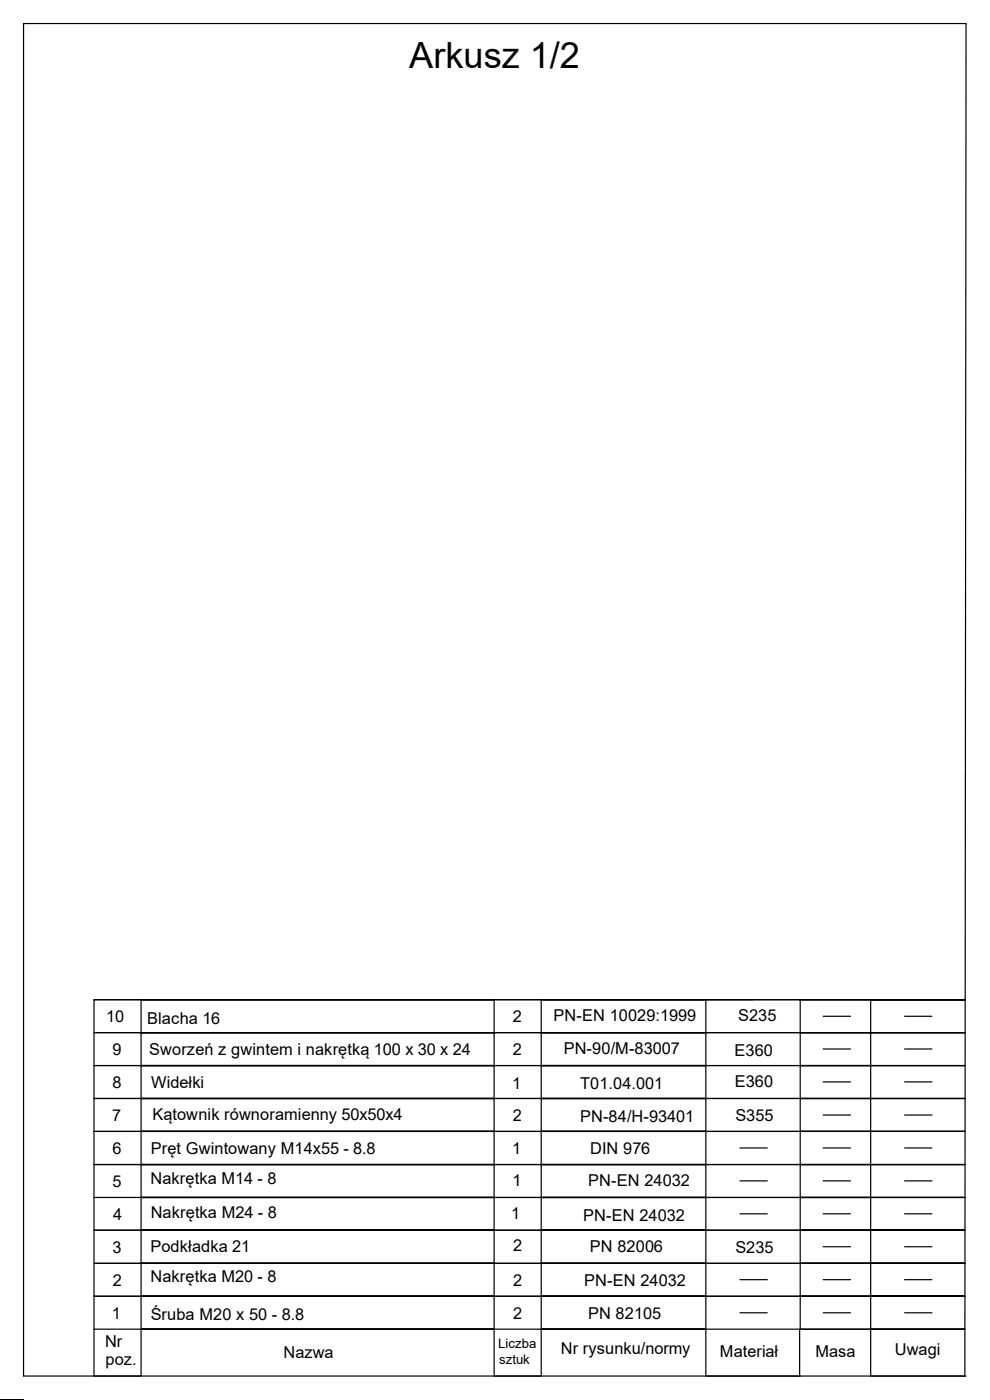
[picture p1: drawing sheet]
<svg xmlns="http://www.w3.org/2000/svg" width="210mm" height="297mm" viewBox="0 0 210 297" stroke-linecap="round" stroke-linejoin="round" font-family="sans-serif">
<defs><g id="words">
<text font-size="7.7" x="86.8" y="14.4">Arkusz 1/2</text>
<g font-size="3.5">
<text x="22.5" y="216.8">10</text>
<text x="31.2" y="217.2">Blacha 16</text>
<text x="108.8" y="216.9">2</text>
<text x="117.4" y="216.7">PN-EN 10029:1999</text>
<text x="156.6" y="216.7">S235</text>
<text x="23.8" y="223.8">9</text>
<text x="31.7" y="223.7">Sworzeń z gwintem i nakrętką 100 x 30 x 24</text>
<text x="108.8" y="223.9">2</text>
<text x="119.6" y="223.6">PN-90/M-83007</text>
<text x="155.8" y="223.9">E360</text>
<text x="23.8" y="230.8">8</text>
<text x="32.1" y="230.8">Widełki</text>
<text x="108.6" y="231.1">1</text>
<text x="123.1" y="230.9">T01.04.001</text>
<text x="155.9" y="230.7">E360</text>
<text x="23.8" y="237.8">7</text>
<text x="32.3" y="237.5">Kątownik równoramienny 50x50x4</text>
<text x="108.8" y="237.9">2</text>
<text x="123.1" y="238">PN-84/H-93401</text>
<text x="156" y="237.9">S355</text>
<text x="23.8" y="244.8">6</text>
<text x="32" y="244.9">Pręt Gwintowany M14x55 - 8.8</text>
<text x="108.6" y="244.8">1</text>
<text x="125.2" y="244.7">DIN 976</text>
<text x="23.8" y="251.8">5</text>
<text x="31.9" y="251.2">Nakrętka M14 - 8</text>
<text x="108.7" y="251.6">1</text>
<text x="124.8" y="251.5">PN-EN 24032</text>
<text x="24" y="258.8">4</text>
<text x="32" y="258.4">Nakrętka M24 - 8</text>
<text x="108.5" y="258.7">1</text>
<text x="123.7" y="259">PN-EN 24032</text>
<text x="23.8" y="265.8">3</text>
<text x="31.9" y="265.5">Podkładka 21</text>
<text x="108.9" y="265.5">2</text>
<text x="125.1" y="265.7">PN 82006</text>
<text x="156" y="265.9">S235</text>
<text x="23.9" y="272.8">2</text>
<text x="31.9" y="272.1">Nakrętka M20 - 8</text>
<text x="108.9" y="272.8">2</text>
<text x="123.9" y="272.9">PN-EN 24032</text>
<text x="23.7" y="279.8">1</text>
<text x="32" y="280.1">Śruba M20 x 50 - 8.8</text>
<text x="108.9" y="279.8">2</text>
<text x="124.8" y="279.9">PN 82105</text>
<text x="22.3" y="285.8">Nr</text>
<text x="119" y="287.3">Nr rysunku/normy</text>
<text x="152.7" y="288">Materiał</text>
<text x="173" y="288">Masa</text>
<text x="189.8" y="287.5">Uwagi</text>
<text x="22.4" y="289.6">poz.</text>
<text x="60.2" y="288">Nazwa</text>
</g>
<g font-size="2.8">
<text x="105.7" y="285.9">Liczba</text>
<text x="105.9" y="289.4">sztuk</text>
</g>
</g></defs>
<g fill="none" stroke="#000" stroke-width=".25">
<path d="M19.9 212.1h164.8M29.9 219.1h74.9M29.9 212.1h74.9M114.8 212.1h44.9M114.8 219.1h34.9M174.6 215.6h5.8M191.9 215.6h5.8M204.7 219.1h-34.9h14.9v7h-14.9v-7h-55h34.9v7h-34.9v-7h-84.9h74.9v7h-74.9v-7h-10v7h164.8M204.7 212.1h-34.9h14.9v7h-14.9v-7h-55h34.9v7h-34.9v-7h-84.9h74.9v7h-74.9v-7h-10v7h164.8M29.9 233h74.9M29.9 226.1h74.9M114.8 233h34.9"/>
<path d="M114.8 226.1h34.9M174.6 229.5h5.8M174.6 236.6h5.8M174.6 222.5h5.8M191.9 229.5h5.8M191.9 236.6h5.8M191.9 222.5h5.8M204.7 233h-34.9h14.9v7h-14.9v-7h-55h34.9v7h-34.9v-7h-84.9h74.9v7h-74.9v-7h-10v7h164.8M204.7 226.1h-34.9h14.9v6.9h-14.9v-6.9h-55h34.9v6.9h-34.9v-6.9h-84.9h74.9v6.9h-74.9v-6.9h-10v6.9h164.8M29.9 247.1h74.9M29.9 240h74.9M104.8 254h-74.9h154.8"/>
<path d="M114.8 254h34.9M114.8 247.1h34.9M114.8 240h34.9M157 257.5h5.8M157 250.5h5.8M157 243.5h5.8M174.6 257.5h5.8M174.6 250.5h5.8M174.6 243.5h5.8M191.9 257.5h5.8M191.9 250.5h5.8M191.9 243.5h5.8"/>
<path d="M204.7 254h-34.9h14.9v7h-14.9v-7h-55h34.9v7h-34.9v-7h-84.9h74.9v7h-74.9v-7h-10v7h164.8M204.7 247.1h-34.9h14.9v6.9h-14.9v-6.9h-55h34.9v6.9h-34.9v-6.9h-84.9h74.9v6.9h-74.9v-6.9h-10v6.9M204.7 240h-34.9h14.9v7.1h-14.9v-7.1h-55h34.9v7.1h-34.9v-7.1h-84.9h74.9v7.1h-74.9v-7.1h-10v7.1h164.8M29.9 275h74.9M29.9 268h74.9M29.9 261h74.9M114.8 275h34.9M114.8 268h34.9M114.8 261h34.9M157 278.5h5.8M157 271.5h5.8M174.6 278.5h5.8"/>
<path d="M174.6 271.5h5.8M174.6 264.5h5.8M191.9 278.5h5.8M191.9 271.5h5.8M191.9 264.5h5.8M204.7 275h-34.9h14.9v7h-14.9v-7h-55h34.9v7h-34.9v-7h-84.9h74.9v7h-74.9v-7h-10v7M204.7 268h-34.9h14.9v7h-14.9v-7h-55h34.9v7h-34.9v-7h-84.9h74.9v7h-74.9v-7h-10v7h164.8M204.7 261h-34.9h14.9v7h-14.9v-7h-55h34.9v7h-34.9v-7h-84.9h74.9v7h-74.9v-7h-10v7h164.8M0 296.9h5M169.6 282v9.9M204.9 291.9h-199.9v-286.9h199.9l-.2 286.9h-20v-9.9h20h-184.8v9.9h10v-9.9h74.9v9.9h10v-9.9h34.9v9.9h20.1"/>
</g>
<use href="#words"/>
</svg>
